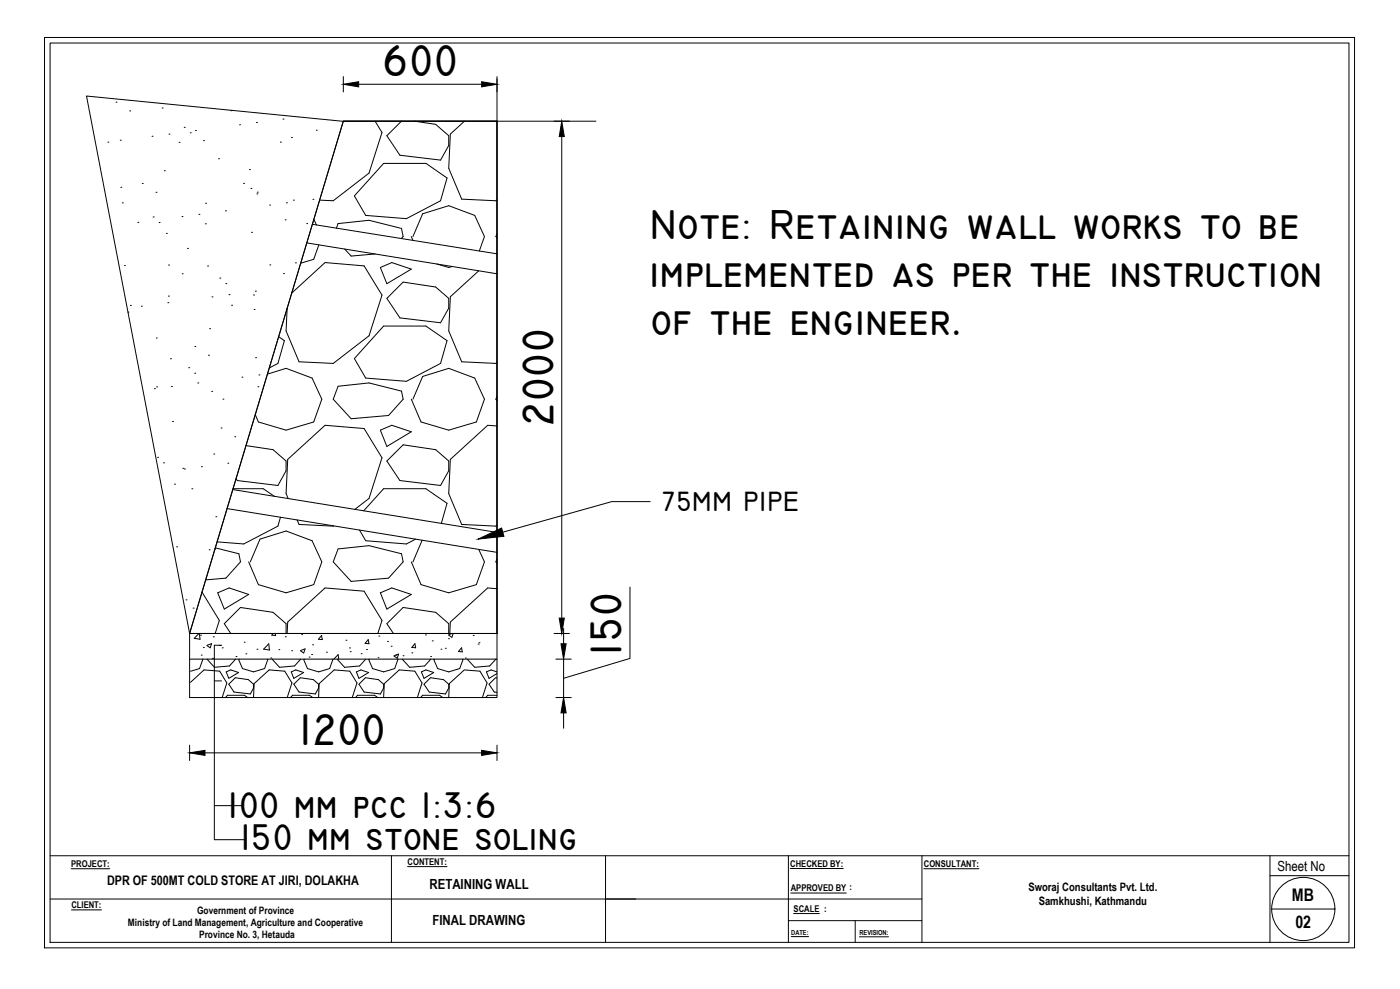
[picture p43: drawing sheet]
<svg xmlns="http://www.w3.org/2000/svg" width="841mm" height="594mm" viewBox="0 0 841 594" stroke-linecap="round" stroke-linejoin="round" font-family="sans-serif">
<defs><g id="words">
<g font-size="27">
<text x="230" y="46">600</text>
<text x="333" y="256" transform="rotate(-90 333 256)">2000</text>
<text x="373" y="393" transform="rotate(-90 373 393)">150</text>
<text x="180" y="447">1200</text>
</g>
<g font-size="25.3">
<text x="391" y="144">Note: Retaining wall works to be</text>
<text x="390" y="172">implemented as per the instruction</text>
<text x="391" y="201">of the engineer.</text>
</g>
<g font-size="22.5">
<text x="137" y="491">100 mm pcc 1:3:6</text>
<text x="145" y="511">150 mm stone soling</text>
</g>
<text font-size="16.9" x="397" y="307">75MM PIPE</text>
<g font-size="10.4">
<text x="776" y="541">MB</text>
<text x="778" y="557">02</text>
</g>
<g font-size="8.4">
<text x="767" y="523">Sheet No</text>
<text x="258" y="534">RETAINING WALL</text>
<text x="260" y="556">FINAL DRAWING</text>
</g>
<text font-size="7.9" x="64" y="531">DPR OF 500MT COLD STORE AT JIRI, DOLAKHA</text>
<g font-size="7">
<text x="618" y="535">Sworaj Consultants Pvt. Ltd.</text>
<text x="624" y="544">Samkhushi, Kathmandu</text>
</g>
<g font-size="6.1">
<text x="118" y="549">Government of Province</text>
<text x="77" y="556">Ministry of Land Management, Agriculture and Cooperative</text>
<text x="120" y="564">Province No. 3, Hetauda</text>
</g>
<g font-size="5.6">
<text x="43" y="521">PROJECT:</text>
<text x="245" y="519">CONTENT:</text>
<text x="475" y="521">CHECKED BY:</text>
<text x="555" y="521">CONSULTANT:</text>
<text x="475" y="535">APPROVED BY :</text>
<text x="43" y="545">CLIENT:</text>
<text x="477" y="548">SCALE :</text>
</g>
<g font-size="4.2">
<text x="475" y="562">DATE:</text>
<text x="516" y="562">REVISION:</text>
</g>
</g></defs>
<!-- layer: Stru1 -->
<g fill="none" stroke="#000" stroke-width=".6">
<path d="M299 47v334M206 73h93v308h-185zM358 73h-152l-92 308h185M188 135l111 17M184 146l115 18M140 294l159 26M136 306l163 26M114 380v39h185v-23h-185M119 381l-2 2 3 1v-3M120 382h.1M121 394h.1M122 389h.1"/>
<path d="M127 387l-1 2-2-1M127 387l-3 1M128 396h.1M128 383h.1M132 388h.1M133 388h-4v116h17M134 389h.1M142 394h.1M147 386h.1M148 393h.1M154 390h.1M161 387l1 3h-4z"/>
<path d="M163 395h.1M164 381l-1 1h3l-1-1M167 390h.1M171 383h.1M175 391h.1M181 381h.1M183 390l-1 2-2-1M183 390l-2 1M186 395h.1M187 393h.1M188 387h.1M193 382l1 2h-3z"/>
<path d="M196 392h.1M201 396l2-3v3M208 385h.1M210 389h.1M210 391h.1M217 393h.1M220 390h.1M221 384l1 3-3-1zM227 395h.1M228 382h.1M233 385h.1M235 388h.1"/>
<path d="M238 394h.1M239 393v2l-2-1M239 393l-2 1M242 394h.1M247 392h.1M250 389l-1-2-2 2h3M256 381h.1M259 394h.1M260 385h.1M265 390h.1M267 389h.1M269 384h.1"/>
<path d="M272 381h-2M272 381l-1 2-2-2M278 392l-1-3-2 2 3 1M280 395h.1M284 382h.1M287 387h.1M288 386h.1M299 381v15M129 409h4M129 484h17"/>
</g>
<!-- layer: 008 _LRBP- Hatch -->
<g fill="none" stroke="#000" stroke-width=".6">
<path d="M70 61h.1M78 67h.1M97 65h.1M111 76h.1M114 80h.1M117 78h.1M139 66h.1M144 75h.1M154 74h.1M170 72h.1M190 78h.1M225 73l4 7-7 24-22 17-8-1"/>
<path d="M241 73l-9 9 8 11 25 3 5-9v-5l-8-7-13-2M279 73l-8 8-1 20 7 19 21 1 1-1M65 85h.1M72 84h.1M91 82h.1M102 81h.1M108 85h.1M122 84h.1M131 95h.1M168 85h.1M175 83h.1M230 98h26l13 9-4 14-21 10-24-2-7-11z"/>
<path d="M73 113h.1M85 110h.1M94 116h.1M99 103h.1M146 110h.1M150 102h.1M151 113h.1M154 116h.1M155 115h.1M188 120h.1M73 122h.1M83 134h.1"/>
<path d="M92 130h.1M96 134h.1M109 130h.1M119 129h.1M123 134h.1M123 122h.1M135 127h.1M151 140h.1M162 123h.1M171 132h.1M172 122h.1M176 120h.1"/>
<path d="M184 134h.1M189 132l1 3M203 134l19-2 19 5 1 5-1 1M203 134l-1 3M75 160h.1M100 140h.1M101 159h.1M113 149h.1M125 160h.1M162 159h.1M177 158h.1M192 147l-4 9-7 2"/>
<path d="M207 150l4 4 14-1M247 142l1 2M248 142l6-14 16-4 15 5 6 13-3 9M262 159l8 2 2-1M299 140l-1 2 1 1M101 178h.1M109 164h.1M127 178h.1M132 167h.1M136 170h.1M138 177h.1M152 177h.1"/>
<path d="M153 175h.1M170 164h.1M175 176l20-18 24 2 10 17-7 25-22 16-20-1-8-18v-14M229 161l6-3 12 4-15 8zM232 179l10-10 20 3 8 7v6l-5 9-25-3zM288 163l-17 15-1 21 7 18 21 1h1M77 187h.1M78 183h.1M85 184h.1M101 182h.1M126 197h.1M139 183h.1"/>
<path d="M153 186h.1M230 196h26l13 9-4 13-21 11-24-2-7-12zM94 203h.1M102 216h.1M117 208h.1M125 213h.1M154 215h.1M167 202l4 3-4 13-5 3M93 233h.1M94 232h.1M103 232h.1M113 221h.1"/>
<path d="M117 224h.1M119 230h.1M127 235h.1M134 240h.1M145 227h.1M155 232h.1M156 225h.1M161 225l11-4 15 6 6 13-5 13-16 5-17-5-2-4M203 232l19-2 19 5 1 5-9 10-22 2-11-12zM247 240l6 13 17 5 16-5 5-13-6-13-15-6-16 5-6 14M299 238l-1 2 1 1M104 253h.1"/>
<path d="M133 257h.1M229 258l6-3 12 4-15 9zM299 256l-6-1-22 21-1 20 7 19 21 1 1-1M95 275h.1M98 278h.1M128 273h.1M137 278h.1M141 262h.1M148 268l16 2 8 7v6l-5 9-24-3-1-1M232 277l10-10 20 3 8 7v6l-5 9-25-3zM105 291h.1M110 281h.1"/>
<path d="M111 282h.1M115 294h.1M121 280h.1M140 294h18l7 4M173 299l-1-3 1-20 22-21 24 2 10 18-7 24-9 7M130 310h.1M168 311l-1 5-21 11-16-2M179 312l1 3 20 1M216 318l4 7 24 2 6-3M219 307l11-13h26l13 8-4 12M106 328h.1M126 330h.1"/>
<path d="M129 330h.1M129 329l14 4 1 5-8 9-12 1M149 338l6 13 17 5 16-5 5-13-6-13-15-6-16 5-6 14M203 330l19-2 19 5 1 5-9 9-22 2-11-11zM254 325l-6 13M288 330l3 8-5 13-16 5-17-5-6-13M299 336l-1 2h1M121 356l11 17-3 8M131 356l7-3 11 4-14 9zM229 356l6-3 12 4-15 9zM299 354l-6-1-22 21-1 7M112 360h.1"/>
<path d="M116 365h.1M122 396l-2 6-6 1M125 396l4 5 9-1 3-4M139 381l-4-6 9-10 20 3 8 7v6M144 396h.1M161 396l-2 6-7 2-6-2-3-6M164 396l4 5 9-1 3-4M172 381h.1M172 381l1-7 22-21 24 2 10 18-2 8M183 396h.1M200 396l-2 6-7 2-6-2-3-6M203 396l4 5 9-1 3-4"/>
<path d="M222 396h.1M236 381l-4-6 10-10 20 3 8 7v6M239 396l-2 6-7 2-6-2-3-6M242 396l4 5 9-1 4-4M261 396h.1M270 381h.1M278 396l-2 6-6 2-7-2-2-6M281 396l4 5 9-1 4-4M114 410l9-8 9 1 4 7-3 9M135 419l2-1h10l2 1M136 404l3-2 4 2-6 3zM137 411l4-4 8 1 3 3v2l-2 4-9-1z"/>
<path d="M152 419l1-8 9-9 9 1 4 7-2 9M175 419l1-1h10l2 1M175 404l3-2 4 2-5 3zM177 411l3-4 8 1 3 3v2l-2 4-9-1zM191 419l1-8 9-9 9 1 4 7-2 9M214 419l1-1h10l2 1M214 404l3-2 4 2-5 3zM216 411l4-4 7 1 3 3v2l-1 4-10-1zM231 419v-8l9-9 9 1 5 7-3 9M253 419l1-1h10l2 1M253 404l3-2 5 2-6 3zM255 411l4-4 7 1 4 3v2l-2 4-10-1z"/>
<path d="M270 419v-8l9-9 9 1 5 7-3 9M299 407h-1l-4 4 3 5h2M299 404l-4-2-3 2 2 3 5-2M299 418h-6l-1 1"/>
</g>
<!-- layer: 009_LRBP - Dimensions -->
<g fill="none" stroke="#000" stroke-width=".6">
<path d="M206 46v9M215 51h74M299 46v9M333 73h9M337 82v289M391 301h-23l-66 19M378 353v43l-39 11M339 377v10M333 381h9M334 396h9M339 396v23M334 419h9"/>
<path d="M339 428v9M114 448v9M123 452h166M299 448v9"/>
</g>
<path d="M206 51l9-2v3zM289 49l10 2-10 1zM337 73l2 9h-3zM287 324l14-7 2 5zM336 371h3l-2 10zM337 387h3l-1 9zM339 419l1 9h-3zM114 452l9-1v3zM289 451l10 1-10 2z" fill="#000" stroke="#000" stroke-width=".6"/>
<!-- layer: 005_LRBP - Thick Line -->
<path d="M206 73l-154-15 62 323" fill="none" stroke="#000" stroke-width=".6"/>
<!-- layer: Features -->
<g fill="none" stroke="#000" stroke-width=".6">
<path d="M30 26h780v540h-780zM30 514h780M235 514v52M364 514v52M474 514v52M554 514v52M763 514v52M763 526h47M30 540h524M474 553h80M514 553v13M764 546h38"/>
<circle cx="783" cy="546" r="19"/>
</g>
<!-- layer: Wall -->
<path d="M27 23h787v546h-787z" fill="none" stroke="#000" stroke-width=".6"/>
<!-- layer: Text -->
<path d="M43 522h23M245 521h24M475 522h32M475 536h33M555 522h33M43 547h18M477 549h15M475 563h11M516 563h18" fill="none" stroke="#000" stroke-width=".6"/>
<use href="#words"/>
</svg>
